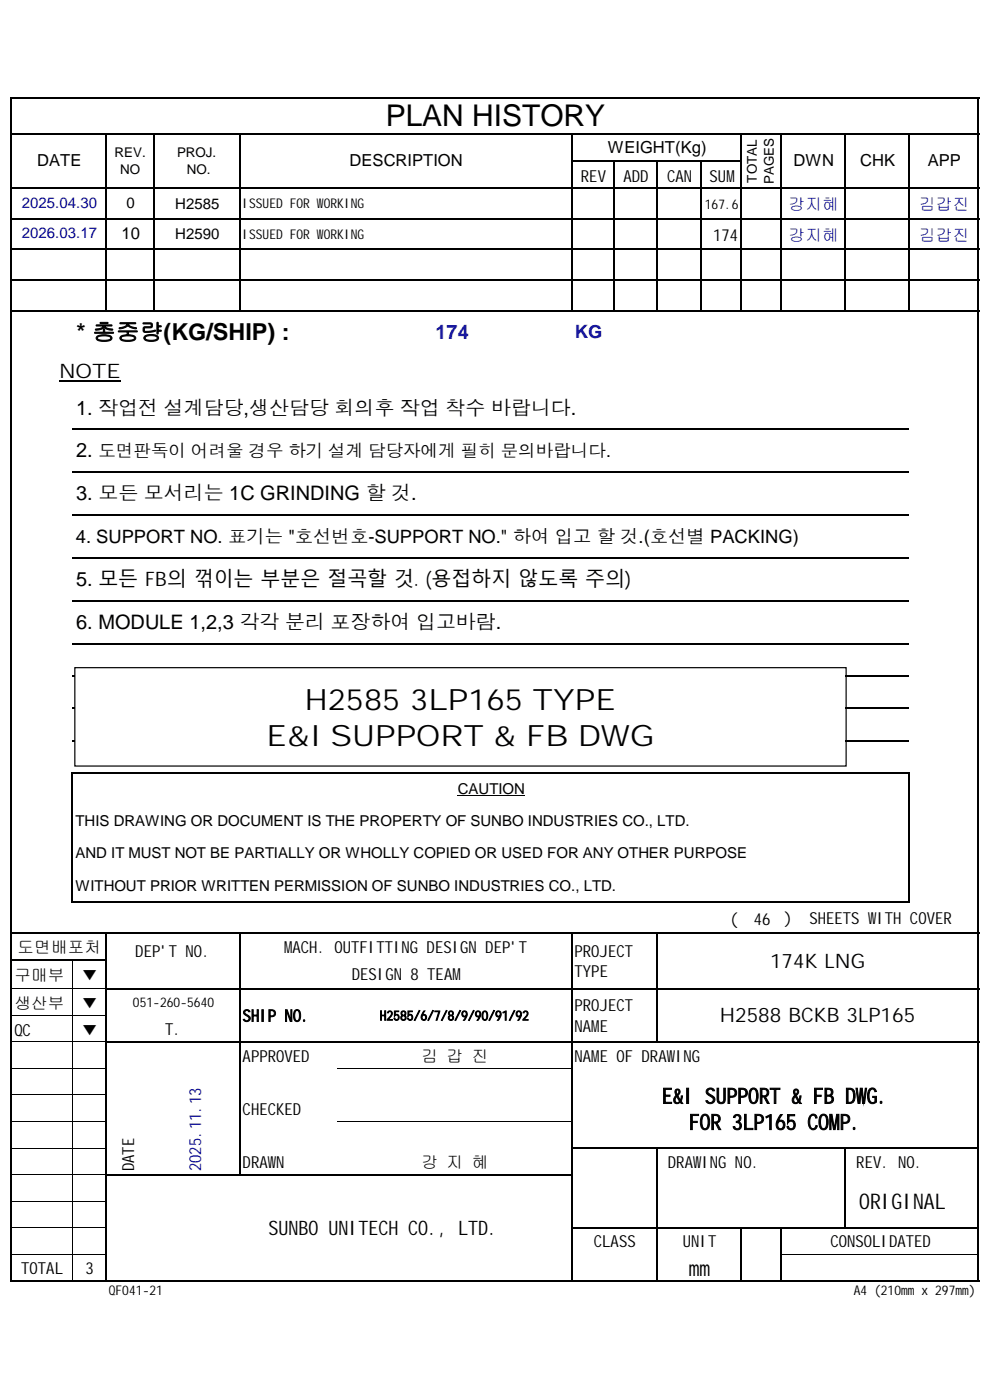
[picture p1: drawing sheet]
<svg xmlns="http://www.w3.org/2000/svg" width="210mm" height="297mm" viewBox="0 0 210 297" stroke-linecap="round" stroke-linejoin="round" font-family="sans-serif">
<defs><g id="words">
<text font-size="6.3" x="81.8" y="26.7">PLAN HISTORY</text>
<g font-size="6.2">
<text x="64.6" y="150.6">H2585 3LP165 TYPE</text>
<text x="56.6" y="158.2">E&amp;I SUPPORT &amp; FB DWG</text>
</g>
<text font-size="5" x="16.3" y="72.2">* 총중량(KG/SHIP) :</text>
<g font-size="4.6">
<text x="140.4" y="234.1">E&amp;I SUPPORT &amp; FB DW</text>
<text x="146.1" y="239.6">FOR 3LP165 COM</text>
<text x="178.1" y="239.6">P.</text>
<text x="183.9" y="234.1">G.</text>
<text x="182.3" y="256.6">ORIGINAL</text>
<text x="146.1" y="270.7">mm</text>
</g>
<text font-size="4.2" fill="#00f" x="92.4" y="71.8">174</text>
<g font-size="4.2">
<text x="12.5" y="80.1">NOTE</text>
<text x="16.1" y="88">1. 작업전 설계담당,생산담당 회의후 작업 착수 바랍니다.</text>
<text x="16.1" y="96.9">2.</text>
<text x="16.1" y="106.2">3. 모든 모서리는 1C GRINDING 할 것.</text>
<text x="16.1" y="124.3">5. 모든 FB의 꺾이는 부분은 절곡할 것. (용접하지 않도록 주의)</text>
<text x="16.1" y="133.5">6. MODULE 1,2,3 각각 분리 포장하여 입고바람.</text>
<text x="163.4" y="205.3">174K LNG</text>
<text x="152.7" y="216.8">H2588 BCKB 3LP165</text>
<text x="57" y="262.1">SUNBO UNITECH CO., LTD.</text>
</g>
<text font-size="3.9" fill="#00f" x="122" y="71.7">KG</text>
<text font-size="3.9" x="16.1" y="115.1">4. SUPPORT NO. 표기는 &quot;호선번호-SUPPORT NO.&quot; 하여 입고 할 것.(호선별 PACKING)</text>
<text font-size="3.7" x="20.9" y="96.9">도면판독이 어려울 경우 하기 설계 담당자에게 필히 문의바랍니다.</text>
<g font-size="3.5">
<text x="7.9" y="35.3">DATE</text>
<text x="74.2" y="35.3">DESCRIPTION</text>
<text x="128.9" y="32.4">WEIGHT(Kg)</text>
<text x="168.4" y="35.3">DWN</text>
<text x="182.5" y="35.3">CHK</text>
<text x="196.8" y="35.3">APP</text>
<text x="123.2" y="38.5">REV</text>
<text x="132.2" y="38.5">ADD</text>
<text x="141.5" y="38.5">CAN</text>
<text x="150.5" y="38.5">SUM</text>
<text x="25.8" y="50.7">10</text>
<text x="151.3" y="51.1">174</text>
<text x="154.9" y="196.2">(</text>
<text x="159.9" y="196.2">46 )</text>
<text x="171.7" y="196">SHEETS W</text>
<text x="185.9" y="196">ITH COVER</text>
<text x="3.7" y="202.1">도면배포처</text>
<text x="28.7" y="203">DEP'T NO.</text>
<text x="60.3" y="202.1">M</text>
<text x="62.1" y="202.1">ACH. OUTFITTING DESIGN DEP'T</text>
<text x="121.9" y="203">PROJECT</text>
<text x="3" y="208.2">구매부</text>
<text x="17.3" y="208.2">▼</text>
<text x="74.6" y="208">DESIGN 8 TEAM</text>
<text x="121.9" y="207.3">TYPE</text>
<text x="3" y="214.1">생산부</text>
<text x="17.3" y="214.1">▼</text>
<text x="121.9" y="214.5">PROJECT</text>
<text x="3" y="219.7">QC</text>
<text x="17.3" y="219.7">▼</text>
<text x="35.1" y="219.5">T.</text>
<text x="51.5" y="216.7">SHIP NO.</text>
<text x="121.9" y="218.9">NAM</text>
<text x="127.2" y="218.9">E</text>
<text x="51.5" y="225.3">APPROVED</text>
<text x="89.4" y="225.3">김 갑 진</text>
<text x="121.9" y="225.3">NAM</text>
<text x="127.2" y="225.3">E OF DRAW</text>
<text x="143.2" y="225.3">ING</text>
<text x="51.5" y="236.6">CHECKED</text>
<text x="28.5" y="248.5" transform="rotate(-90 28.5 248.5)">DATE</text>
<text x="51.5" y="247.9">DRAW</text>
<text x="58.6" y="247.9">N</text>
<text x="89.4" y="247.9">강 지 혜</text>
<text x="141.7" y="247.7">DRAW</text>
<text x="148.8" y="247.7">ING NO.</text>
<text x="181.7" y="247.7">REV. NO.</text>
<text x="126" y="264.6">CLASS</text>
<text x="144.9" y="264.6">UNIT</text>
<text x="176.1" y="264.6">CONSOLIDATED</text>
<text x="4.5" y="270.4">TOTAL</text>
<text x="18.1" y="270.4">3</text>
</g>
<g font-size="3.5" fill="#00f">
<text x="167.3" y="44.6">강지혜</text>
<text x="195" y="44.6">김갑진</text>
<text x="167.3" y="51.1">강지혜</text>
<text x="195" y="51.1">김갑진</text>
</g>
<text font-size="3.5" fill="#0404bc" x="42.7" y="248.5" transform="rotate(-90 42.7 248.5)">2025.11.13</text>
<g font-size="3.2" fill="#0404bc">
<text x="4.6" y="44.1">2025.04.30</text>
<text x="4.6" y="50.6">2026.03.17</text>
</g>
<g font-size="3.2">
<text x="26.8" y="44.1">0</text>
<text x="37.2" y="44.2">H2585</text>
<text x="37.2" y="50.8">H2590</text>
<text x="97.1" y="168.4">CAUTION</text>
<text x="16" y="175.2">THIS DRAWING OR DOCUMENT IS THE PROPERTY OF SUNBO INDUSTRIES CO., LTD.</text>
<text x="16" y="182.1">AND IT MUST NOT BE PARTIALLY OR WHOLLY COPIED OR USED FOR ANY OTHER PURPOSE</text>
<text x="16" y="188.9">WITHOUT PRIOR WRITTEN PERMISSION OF SUNBO INDUSTRIES CO., LTD.</text>
</g>
<g font-size="2.8">
<text x="24.3" y="33.2">REV.</text>
<text x="37.5" y="33.2">PROJ.</text>
<text x="25.5" y="36.8">NO</text>
<text x="39.6" y="36.8">NO.</text>
<text x="160.6" y="38.7" transform="rotate(-90 160.6 38.7)">TOTAL</text>
<text x="164.2" y="39.1" transform="rotate(-90 164.2 39.1)">PAGES</text>
<text x="51.4" y="44.2">ISSUED FOR W</text>
<text x="68.7" y="44.2">ORKING</text>
<text x="149.5" y="44.4">167.6</text>
<text x="51.4" y="50.7">ISSUED FOR W</text>
<text x="68.7" y="50.7">ORKING</text>
<text x="28.2" y="213.6">051-260-5640</text>
<text x="80.6" y="216.5">H2585/6/7/8/9/90/91/92</text>
<text x="23.1" y="274.7">QF041-21</text>
<text x="181.1" y="274.7">A4 (210mm x 297mm)</text>
</g>
</g></defs>
<path d="M12.5 80.8h13.2" fill="none" stroke="#000" stroke-width=".25"/>
<g fill="none" stroke="#000" stroke-width=".21">
<path d="M97.1 168.8h14.2M2.6 209.8h19.8M2.6 215.4h19.8M15.4 203.8v67.7M2.6 221h19.8M2.6 226.7h19.8M2.6 237.9h19.8M2.6 232.3h19.8M71.5 226.7h49.6M71.5 237.9h49.6M2.6 243.6h19.8M2.6 249.2h19.8"/>
<path d="M2.6 254.8h19.8M2.6 260.5h19.8M2.6 266.1h19.8M165.9 266.1h41.5"/>
</g>
<g fill="none" stroke="#000" stroke-width=".34">
<path d="M2.4 20.5v251.4M2.6 20.7h205.1M2.6 28.5h205.1M2.6 39.9h205.1M22.5 28.7v37.4M32.6 28.7v37.4M50.8 28.7v37.4M121.2 28.7v37.4M121.4 34.2h36M130.3 34.4v31.7M139.3 34.4v31.7M148.8 34.4v31.7"/>
<path d="M157.3 28.7v37.4M165.7 28.7v37.4M179.2 28.7v37.4M192.7 28.7v37.4M207.6 20.9v251M2.6 46.4h205.1M2.6 52.9h205.1M2.6 59.4h205.1M2.6 66h205.1M15.4 91.1h177.4M15.4 100.2h177.4M15.4 109.3h177.4"/>
<path d="M15.4 118.4h177.4M15.4 127.5h177.4M15.4 136.6h177.4M15.4 143.4h177.4M15.4 150.3h177.4M15.4 157.1h177.4M15.4 163.8v27.8M15.5 164h177.4M192.7 164.2v27.4M2.6 198h205.1M15.5 191.4h177.4M22.5 198.1v73.8"/>
<path d="M50.8 198.1v51.2M121.2 198.1v73.8M139.3 198.1v23.1M2.6 203.6h20.1M22.7 209.8h185M22.7 221h185M22.7 249.2h98.7M121.4 243.5h86.3M139.3 243.7v28.2M179.2 243.7v16.9M2.6 271.7h205.1M121.4 260.4h86.3"/>
<path d="M157.3 260.6v11.3M165.7 260.6v11.3"/>
</g>
<g fill="#fff">
<path d="M28.2 255.1h22.5v10.8h-22.5z"/>
<path d="M16 141.8h163.3v20.5h-163.3z"/>
</g>
<path d="M15.9 141.6h163.6v20.9h-163.6z" fill="none" stroke="#000" stroke-width=".25"/>
<use href="#words"/>
</svg>
